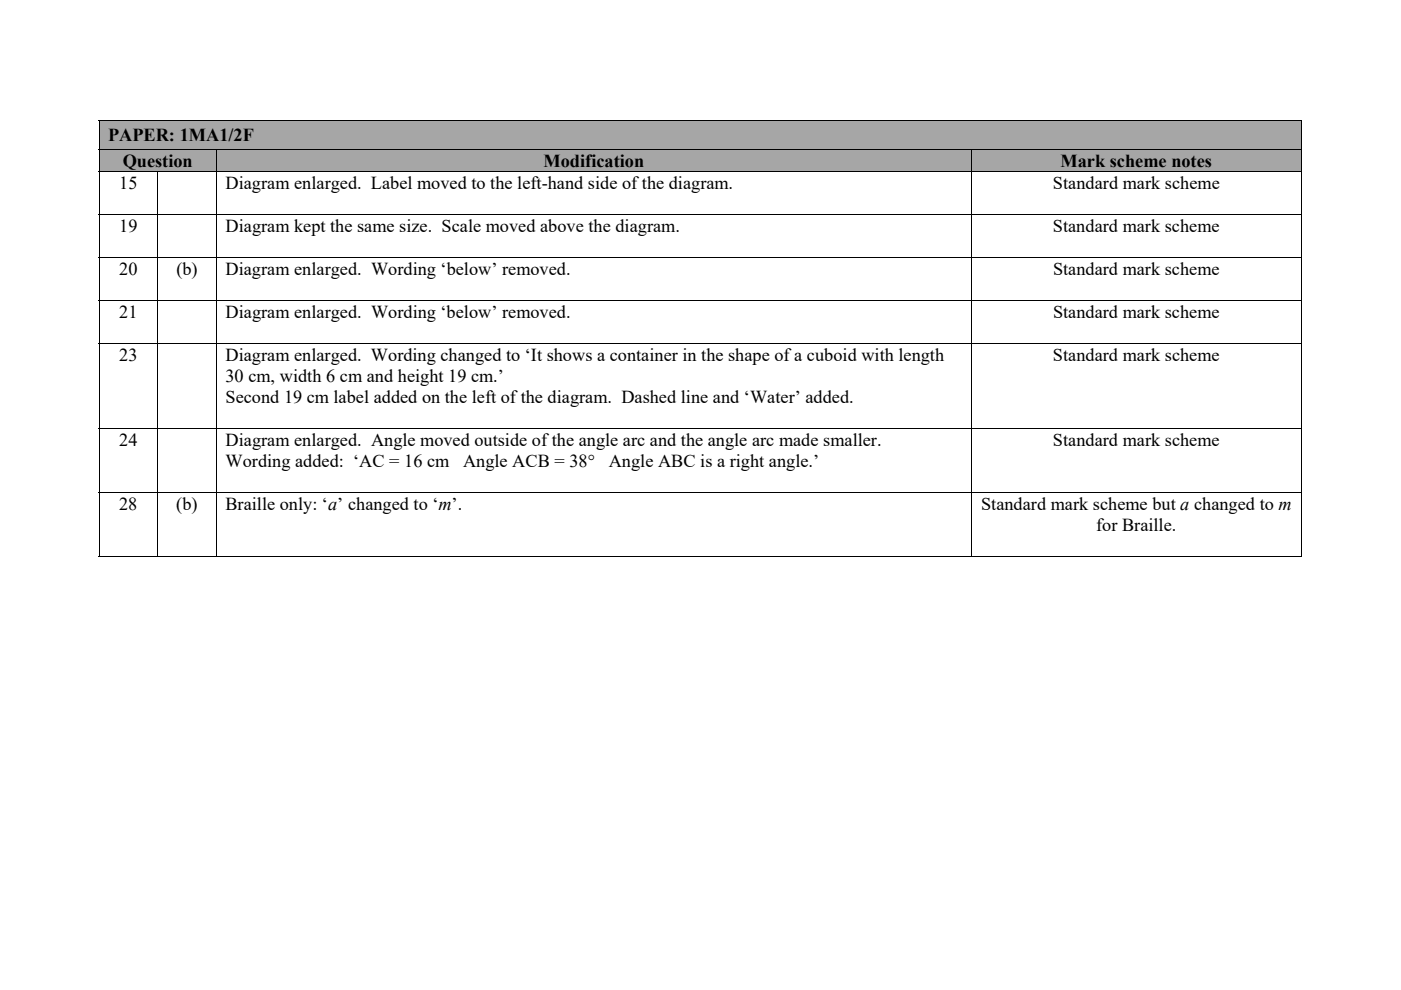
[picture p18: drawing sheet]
<svg xmlns="http://www.w3.org/2000/svg" width="297mm" height="210mm" viewBox="0 0 297 210" stroke-linecap="round" stroke-linejoin="round" font-family="sans-serif">
<defs><g id="words">
<g font-size="3.9">
<text x="22.9" y="30">PAPER: 1MA1/2F</text>
<text x="26" y="35.4">Question</text>
<text x="115.2" y="35.4">Modification</text>
<text x="224.9" y="35.4">Mark scheme notes</text>
<text x="25.3" y="40.1">15</text>
<text x="47.8" y="40.1">Diagram enlarged. Label moved to the left-hand side of the diagram.</text>
<text x="223.3" y="40.1">Standard mark scheme</text>
<text x="25.3" y="49.2">19</text>
<text x="47.8" y="49.2">Diagram kept the same size. Scale moved above the diagram.</text>
<text x="223.2" y="49.2">Standard mark scheme</text>
<text x="25.3" y="58.3">20</text>
<text x="37.4" y="58.3">(b)</text>
<text x="47.8" y="58.3">Diagram enlarged. Wording ‘below’ removed.</text>
<text x="223.3" y="58.3">Standard mark scheme</text>
<text x="25.3" y="67.4">21</text>
<text x="47.8" y="67.4">Diagram enlarged. Wording ‘below’ removed.</text>
<text x="223.3" y="67.4">Standard mark scheme</text>
<text x="25.3" y="76.5">23</text>
<text x="47.8" y="76.5">Diagram enlarged. Wording changed to ‘It shows a container in the shape of a cuboid with length</text>
<text x="223.2" y="76.5">Standard mark scheme</text>
<text x="47.8" y="81">30 cm, width 6 cm and height 19 cm.’</text>
<text x="47.8" y="85.4">Second 19 cm label added on the left of the diagram. Dashed line and ‘Water’ added.</text>
<text x="25.3" y="94.5">24</text>
<text x="47.8" y="94.5">Diagram enlarged. Angle moved outside of the angle arc and the angle arc made smaller.</text>
<text x="223.2" y="94.5">Standard mark scheme</text>
<text x="47.8" y="99">Wording added: ‘AC = 16 cm</text>
<text x="98.2" y="99">Angle ACB = 38°</text>
<text x="129.1" y="99">Angle ABC is a right angle.’</text>
<text x="25.3" y="108.1">28</text>
<text x="37.4" y="108.1">(b)</text>
<text x="47.8" y="108.1">Braille only: ‘a’ changed to ‘m’.</text>
<text x="208" y="108.1">Standard mark scheme but a changed to m</text>
<text x="232.4" y="112.6">for Braille.</text>
</g>
</g></defs>
<g fill="#a6a6a6">
<path d="M21.1 25.6h254.7v6h-254.7z"/>
<path d="M22.9 26.4h251.1v4.4h-251.1z"/>
</g>
<path d="M20.9 25.4h.2v.2h-.2zM275.9 25.4h.1v.2h-.1z" fill="#000"/>
<path d="M20.9 25.5h255.1M21 25.6v6M275.9 25.6v6" fill="none" stroke="#000" stroke-width=".21"/>
<g fill="#a6a6a6">
<path d="M21.1 31.7h24.7v4.6h-24.7z"/>
<path d="M22.9 31.8h21.1v4.5h-21.1z"/>
<path d="M46 31.7h159.8v4.6h-159.8z"/>
<path d="M47.8 31.8h156.2v4.5h-156.2z"/>
<path d="M206 31.7h69.8v4.6h-69.8z"/>
<path d="M207.8 31.8h66.2v4.5h-66.2z"/>
</g>
<g fill="none" stroke="#000" stroke-width=".21">
<path d="M20.9 31.7h255.1M20.9 36.4h255.1M21 31.7v4.6M21 36.5v8.9M33.4 36.5v8.9M45.9 31.7v4.6M45.9 36.5v8.9M205.9 31.7v4.6M205.9 36.5v8.9M275.9 31.7v4.6M275.9 36.5v8.9M20.9 45.5h255.1"/>
<path d="M20.9 54.6h255.1M21 45.6v8.9M21 54.7v8.9M33.4 45.6v8.9M33.4 54.7v8.9M45.9 45.6v8.9M45.9 54.7v8.9M205.9 45.6v8.9M205.9 54.7v8.9M275.9 45.6v8.9M275.9 54.7v8.9M20.9 63.7h255.1"/>
<path d="M20.9 72.8h255.1M21 63.8v8.9M21 72.9v17.8M33.4 63.8v8.9M33.4 72.9v17.8M45.9 63.8v8.9M45.9 72.9v17.8M205.9 63.8v8.9M205.9 72.9v17.8M275.9 63.8v8.9M275.9 72.9v17.8M20.9 90.8h255.1"/>
<path d="M21 90.9v13.4M33.4 90.9v13.4M45.9 90.9v13.4M205.9 90.9v13.4M275.9 90.9v13.4M20.9 104.4h255.1M20.9 118h12.4M21 104.5v13.5M33.4 104.5v13.5M33.5 118h12.3M45.9 104.5v13.5M46 118h159.9"/>
<path d="M205.9 104.5v13.5M206 118h69.9M275.9 104.5v13.5"/>
</g>
<path d="M275.9 117.9h.1v.1h-.1z" fill="#000"/>
<use href="#words"/>
</svg>
